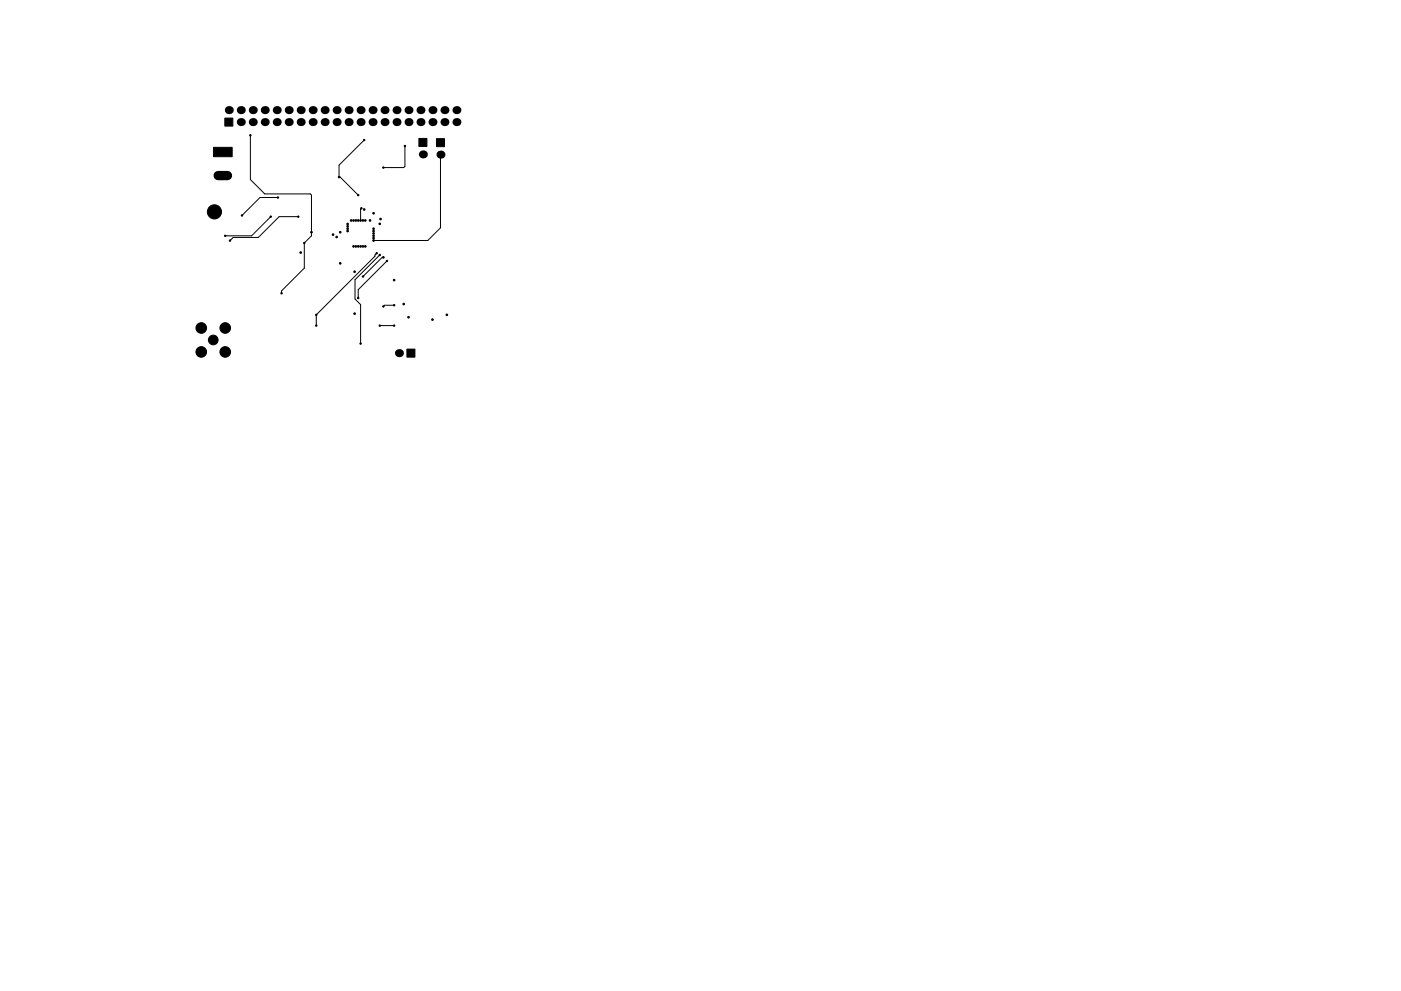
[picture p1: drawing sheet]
<svg xmlns="http://www.w3.org/2000/svg" width="297mm" height="210mm" viewBox="0 0 297 210" stroke-linecap="round" stroke-linejoin="round" font-family="sans-serif">
<g fill="#000" stroke="#000" stroke-width=".21">
<path d="M45.3 31.3h3.9v1.9h-3.9zM47.7 25.1h1.7v1.7h-1.7zM88.8 29.4h1.7v1.7h-1.7zM92.5 29.4h1.7v1.7h-1.7zM86.3 74.1h1.7v1.7h-1.7z"/>
<circle cx="53.1" cy="28.7" r=".15"/>
<circle cx="71.9" cy="37.6" r=".15"/>
<circle cx="77.2" cy="29.7" r=".15"/>
<circle cx="81.3" cy="35.6" r=".15"/>
<circle cx="85.9" cy="31" r=".15"/>
<circle cx="45.5" cy="45" r="1.5"/>
<circle cx="47.8" cy="50" r=".15"/>
<circle cx="48.8" cy="51" r=".15"/>
<circle cx="51.3" cy="45.7" r=".15"/>
<circle cx="57.4" cy="46" r=".15"/>
<circle cx="58.9" cy="41.9" r=".15"/>
<circle cx="63.2" cy="46" r=".15"/>
<circle cx="63.8" cy="53.6" r=".17"/>
<circle cx="64.5" cy="51.6" r=".15"/>
<circle cx="66" cy="49.3" r=".17"/>
<circle cx="70.6" cy="49.8" r=".17"/>
<circle cx="71.4" cy="50.3" r=".17"/>
<circle cx="72.1" cy="49.3" r=".17"/>
<circle cx="72.1" cy="55.9" r=".17"/>
<circle cx="73.7" cy="48" r=".17"/>
<circle cx="73.7" cy="49" r=".17"/>
<circle cx="73.7" cy="48.5" r=".17"/>
<circle cx="73.7" cy="47.5" r=".17"/>
<circle cx="74.5" cy="46.8" r=".17"/>
<circle cx="75" cy="52.3" r=".17"/>
<circle cx="75" cy="46.8" r=".17"/>
<circle cx="75.2" cy="57.7" r=".17"/>
<circle cx="75.5" cy="52.3" r=".17"/>
<circle cx="75.5" cy="46.8" r=".17"/>
<circle cx="75.9" cy="41.4" r=".15"/>
<circle cx="76" cy="52.3" r=".17"/>
<circle cx="76" cy="46.8" r=".17"/>
<circle cx="76.5" cy="52.3" r=".17"/>
<circle cx="76.5" cy="46.8" r=".17"/>
<circle cx="76.6" cy="44.2" r=".15"/>
<circle cx="77" cy="52.3" r=".17"/>
<circle cx="77" cy="46.8" r=".17"/>
<circle cx="77" cy="58.7" r=".15"/>
<circle cx="77.2" cy="44.4" r=".17"/>
<circle cx="77.5" cy="52.3" r=".17"/>
<circle cx="77.5" cy="46.8" r=".17"/>
<circle cx="78.5" cy="46.8" r=".17"/>
<circle cx="79.2" cy="49" r=".17"/>
<circle cx="79.2" cy="50" r=".17"/>
<circle cx="79.2" cy="51" r=".17"/>
<circle cx="79.2" cy="49.5" r=".17"/>
<circle cx="79.2" cy="50.5" r=".17"/>
<circle cx="79.2" cy="48.5" r=".17"/>
<circle cx="79.2" cy="45.3" r=".17"/>
<circle cx="79.9" cy="53.7" r=".15"/>
<circle cx="80.5" cy="47.5" r=".17"/>
<circle cx="80.5" cy="54.1" r=".15"/>
<circle cx="80.7" cy="46.5" r=".17"/>
<circle cx="81.3" cy="54.6" r=".17"/>
<circle cx="82" cy="55.4" r=".15"/>
<circle cx="83.6" cy="59.4" r=".17"/>
<circle cx="42.7" cy="74.7" r="1.12"/>
<circle cx="42.7" cy="69.6" r="1.12"/>
<circle cx="45.2" cy="72.1" r="1.02"/>
<circle cx="47.8" cy="69.6" r="1.12"/>
<circle cx="47.8" cy="74.7" r="1.12"/>
<circle cx="59.7" cy="62.2" r=".15"/>
<circle cx="67.1" cy="66.8" r=".15"/>
<circle cx="67.1" cy="69.1" r=".15"/>
<circle cx="75.2" cy="66.5" r=".17"/>
<circle cx="75.9" cy="63.2" r=".15"/>
<circle cx="76.5" cy="72.9" r=".15"/>
<circle cx="80.5" cy="69.1" r=".15"/>
<circle cx="81.3" cy="65" r=".15"/>
<circle cx="83.6" cy="64.8" r=".15"/>
<circle cx="83.6" cy="69.1" r=".15"/>
<circle cx="85.6" cy="64.5" r=".17"/>
<circle cx="86.6" cy="67.3" r=".17"/>
<circle cx="91.7" cy="67.8" r=".17"/>
<circle cx="94.7" cy="66.8" r=".17"/>
</g>
<g fill="#000">
<circle cx="48.5" cy="23.4" r=".85"/>
<circle cx="51.1" cy="25.9" r=".85"/>
<circle cx="51.1" cy="23.4" r=".85"/>
<circle cx="53.6" cy="25.9" r=".85"/>
<circle cx="53.6" cy="23.4" r=".85"/>
<circle cx="56.1" cy="25.9" r=".85"/>
<circle cx="56.1" cy="23.4" r=".85"/>
<circle cx="58.7" cy="25.9" r=".85"/>
<circle cx="58.7" cy="23.4" r=".85"/>
<circle cx="61.2" cy="25.9" r=".85"/>
<circle cx="61.2" cy="23.4" r=".85"/>
<circle cx="63.8" cy="25.9" r=".85"/>
<circle cx="63.8" cy="23.4" r=".85"/>
<circle cx="66.3" cy="23.4" r=".85"/>
<circle cx="66.3" cy="25.9" r=".85"/>
<circle cx="68.8" cy="25.9" r=".85"/>
<circle cx="68.8" cy="23.4" r=".85"/>
<circle cx="71.4" cy="25.9" r=".85"/>
<circle cx="71.4" cy="23.4" r=".85"/>
<circle cx="73.9" cy="25.9" r=".85"/>
<circle cx="73.9" cy="23.4" r=".85"/>
<circle cx="76.5" cy="23.4" r=".85"/>
<circle cx="76.5" cy="25.9" r=".85"/>
<circle cx="79" cy="23.4" r=".85"/>
<circle cx="79" cy="25.9" r=".85"/>
<circle cx="81.5" cy="23.4" r=".85"/>
<circle cx="81.5" cy="25.9" r=".85"/>
<circle cx="84.1" cy="25.9" r=".85"/>
<circle cx="84.1" cy="23.4" r=".85"/>
<circle cx="86.6" cy="25.9" r=".85"/>
<circle cx="86.6" cy="23.4" r=".85"/>
<circle cx="89.2" cy="25.9" r=".85"/>
<circle cx="89.2" cy="23.4" r=".85"/>
<circle cx="89.7" cy="32.8" r=".85"/>
<circle cx="91.7" cy="23.4" r=".85"/>
<circle cx="91.7" cy="25.9" r=".85"/>
<circle cx="93.4" cy="32.8" r=".85"/>
<circle cx="94.2" cy="25.9" r=".85"/>
<circle cx="94.2" cy="23.4" r=".85"/>
<circle cx="96.8" cy="23.4" r=".85"/>
<circle cx="96.8" cy="25.9" r=".85"/>
<circle cx="84.6" cy="74.9" r=".85"/>
</g>
<path d="M46.3 37.3h1.9" fill="none" stroke="#000" stroke-width="2"/>
<g fill="none" stroke="#000" stroke-width=".21">
<path d="M53.1 28.7v9.4l3 3h9.7l.2 .3v8.6l-1.5 1.6v5.3l-4.8 4.8v.5M77.2 29.7l-5.3 5.3v2.6h.2l3.8 3.8M85.9 31v4.3l-.3 .3h-4.3M93.4 32.8v15.5l-2.7 2.7h-11.5M57.4 46l-4.1 4h-5.5M58.9 41.9h-3.8l-3.8 3.8M63.2 46h-4l-4.4 4.4h-5.4l-.6 .6M76.6 44.2l-.1 .2v2.4M79.9 53.7l-.4 .4v.3l-12.4 12.4v2.3M80.5 54.1l-5.2 5.2v4.1l1.2 1.2v8.3M81.3 54.6h-.3l-4 4.1M82 55.4l-6.1 6.1v1.7"/>
<path d="M80.5 69.1h3.1M83.6 64.8h-2.1l-.2 .2"/>
</g>
</svg>
